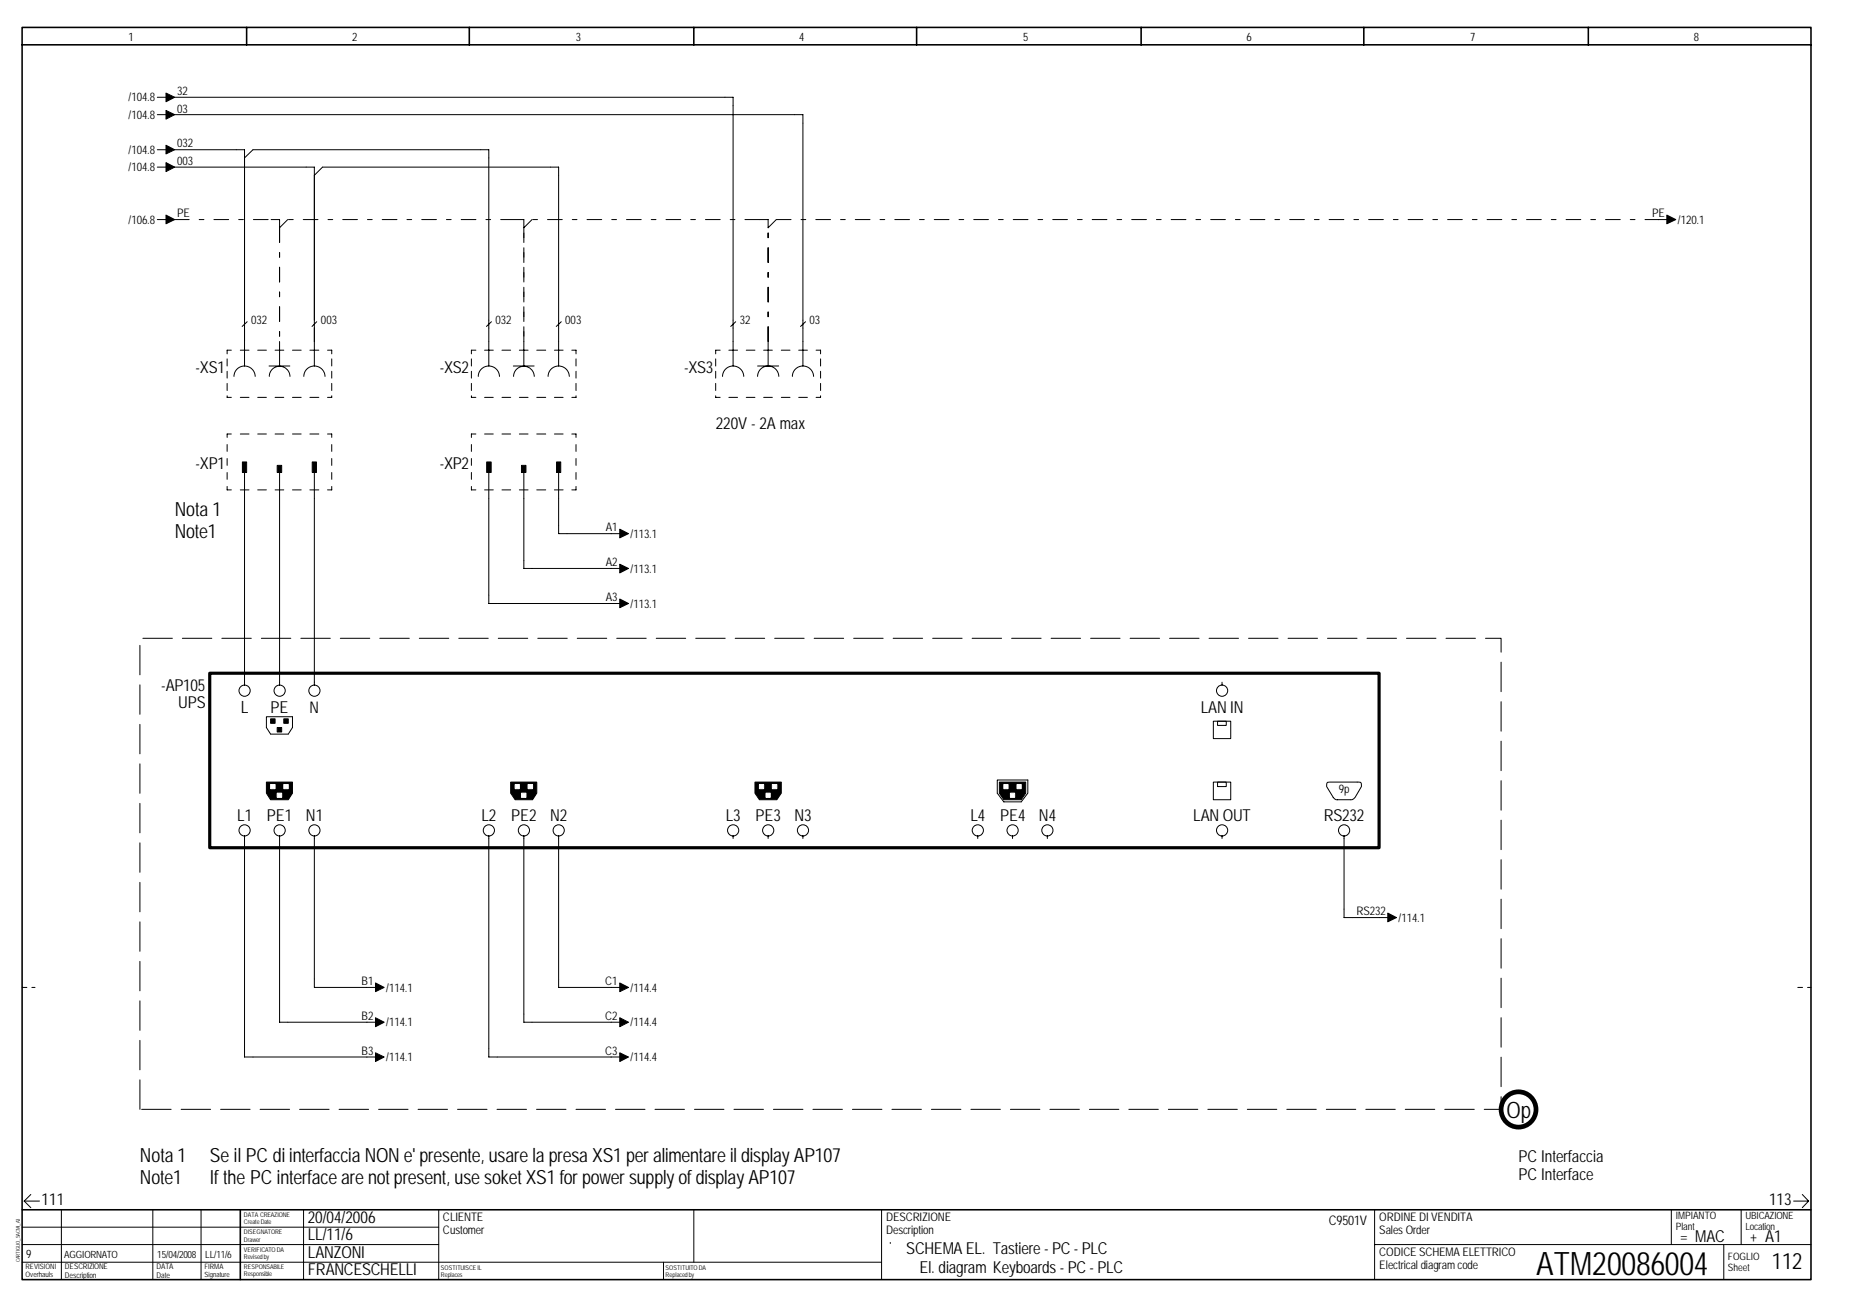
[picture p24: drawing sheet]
<svg xmlns="http://www.w3.org/2000/svg" width="297mm" height="210mm" viewBox="0 0 297 210" stroke-linecap="round" stroke-linejoin="round" font-family="sans-serif">
<defs><g id="words">
<text font-size="5.2" x="246.8" y="204.7">ATM20086004</text>
<g font-size="3.6">
<text x="242" y="179.5">Op</text>
<text x="284.6" y="203.7">112</text>
</g>
<g font-size="3.1">
<text x="28.1" y="82.9">Nota 1</text>
<text x="28.1" y="86.5">Note1</text>
<text x="22.5" y="186.6">Nota 1</text>
<text x="22.5" y="190.1">Note1</text>
<text x="33.7" y="186.6">Se il PC di interfaccia NON e' presente, usare la presa XS1 per alimentare il display AP107</text>
<text x="33.7" y="190.1">If the PC interface are not present, use soket XS1 for power supply of display AP107</text>
</g>
<g font-size="2.7">
<text x="31.4" y="59.9">-XS1</text>
<text x="70.7" y="59.9">-XS2</text>
<text x="109.9" y="59.9">-XS3</text>
<text x="115" y="68.9">220V - 2A max</text>
<text x="31.4" y="75.3">-XP1</text>
<text x="70.7" y="75.3">-XP2</text>
<text x="25.9" y="110.9">-AP105</text>
<text x="28.6" y="113.7">UPS</text>
<text x="38.7" y="114.4">L</text>
<text x="43.5" y="114.4">PE</text>
<text x="192.9" y="114.4">LAN IN</text>
<text x="38.1" y="131.9">L1</text>
<text x="42.9" y="131.9">PE1</text>
<text x="49.1" y="131.9">N1</text>
<text x="77.3" y="131.9">L2</text>
<text x="82.1" y="131.9">PE2</text>
<text x="88.4" y="131.9">N2</text>
<text x="116.6" y="131.9">L3</text>
<text x="121.4" y="131.9">PE3</text>
<text x="127.6" y="131.9">N3</text>
<text x="155.9" y="131.9">L4</text>
<text x="160.7" y="131.9">PE4</text>
<text x="166.9" y="131.9">N4</text>
<text x="191.7" y="131.9">LAN OUT</text>
<text x="212.7" y="131.9">RS232</text>
<text x="243.9" y="186.6">PC Interfaccia</text>
<text x="243.9" y="189.5">PC Interface</text>
<text x="6.7" y="193.6">111</text>
<text x="49.4" y="196.4">20/04/2006</text>
<text x="284.2" y="193.6">113</text>
<text x="49.4" y="202">LANZONI</text>
<text x="49.4" y="199.2">LL/11/6</text>
<text x="145.6" y="201.4">SCHEMA EL. Tastiere - PC - PLC</text>
<text x="49.4" y="204.8">FRANCESCHELLI</text>
<text x="147.7" y="204.4">El. diagram Keyboards - PC - PLC</text>
</g>
<g font-size="2.6">
<text x="49.7" y="114.4">N</text>
<text x="269.9" y="199.5">= MAC</text>
<text x="281.1" y="199.5">+ A1</text>
</g>
<text font-size="2.1" x="213.5" y="196.7">C9501V</text>
<g font-size="1.9">
<text x="20.7" y="6.5">1</text>
<text x="56.6" y="6.5">2</text>
<text x="92.5" y="6.5">3</text>
<text x="128.4" y="6.5">4</text>
<text x="164.4" y="6.5">5</text>
<text x="200.3" y="6.5">6</text>
<text x="236.2" y="6.5">7</text>
<text x="272.1" y="6.5">8</text>
<text x="20.7" y="16.3">/104.8</text>
<text x="28.4" y="15.3">32</text>
<text x="20.7" y="19.1">/104.8</text>
<text x="28.4" y="18.1">03</text>
<text x="28.4" y="23.7">032</text>
<text x="20.7" y="24.7">/104.8</text>
<text x="20.7" y="27.5">/104.8</text>
<text x="28.4" y="26.5">003</text>
<text x="20.7" y="35.9">/106.8</text>
<text x="28.4" y="34.9">PE</text>
<text x="265.4" y="34.9">PE</text>
<text x="269.6" y="35.9">/120.1</text>
<text x="40.3" y="52">032</text>
<text x="51.6" y="52">003</text>
<text x="79.6" y="52">032</text>
<text x="90.8" y="52">003</text>
<text x="118.8" y="52">32</text>
<text x="130" y="52">03</text>
<text x="97.3" y="85.3">A1</text>
<text x="101.3" y="86.4">/113.1</text>
<text x="97.3" y="91">A2</text>
<text x="101.3" y="92">/113.1</text>
<text x="97.3" y="96.5">A3</text>
<text x="101.3" y="97.6">/113.1</text>
<text x="215.1" y="127.4">9p</text>
<text x="217.9" y="147">RS232</text>
<text x="224.7" y="148">/114.1</text>
<text x="58.1" y="158.2">B1</text>
<text x="62.1" y="159.3">/114.1</text>
<text x="97.2" y="158.2">C1</text>
<text x="101.3" y="159.3">/114.4</text>
<text x="58.1" y="163.8">B2</text>
<text x="62.1" y="164.8">/114.1</text>
<text x="97.2" y="163.8">C2</text>
<text x="101.3" y="164.8">/114.4</text>
<text x="58.1" y="169.4">B3</text>
<text x="62.1" y="170.4">/114.1</text>
<text x="97.2" y="169.4">C3</text>
<text x="101.3" y="170.4">/114.4</text>
<text x="71.2" y="196">CLIENTE</text>
<text x="142.3" y="196">DESCRIZIONE</text>
<text x="221.5" y="196">ORDINE DI VENDITA</text>
<text x="4.2" y="202">9</text>
<text x="71.2" y="198.2">Customer</text>
<text x="142.3" y="198.2">Description</text>
<text x="221.5" y="201.7">CODICE SCHEMA ELETTRICO</text>
<text x="221.5" y="203.8">Electrical diagram code</text>
<text x="221.5" y="198.2">Sales Order</text>
</g>
<g font-size="1.6">
<text x="269.2" y="195.7">IMPIANTO</text>
<text x="269.2" y="197.5">Plant</text>
<text x="280.4" y="195.7">UBICAZIONE</text>
<text x="280.4" y="197.5">Location</text>
<text x="10.3" y="202">AGGIORNATO</text>
<text x="25.3" y="202">15/04/2008</text>
<text x="33" y="202">LL/11/6</text>
<text x="277.6" y="202.4">FOGLIO</text>
<text x="277.6" y="204.2">Sheet</text>
</g>
<g font-size="1.3">
<text x="10.4" y="203.8">DESCRIZIONE</text>
<text x="25.1" y="203.8">DATA</text>
<text x="10.4" y="205.3">Description</text>
<text x="25.1" y="205.3">Date</text>
</g>
<g font-size="1.2">
<text x="4.1" y="203.8">REVISIONI</text>
<text x="32.8" y="203.8">FIRMA</text>
<text x="4.1" y="205.1">Overhauls</text>
<text x="32.8" y="205.1">Signature</text>
</g>
<g font-size="1">
<text x="39.2" y="195.4">DATA CREAZIONE</text>
<text x="39.2" y="196.6">Create Date</text>
<text x="39.2" y="198.2">DISEGNATORE</text>
<text x="39.2" y="199.4">Drawer</text>
<text x="39.2" y="201">VERIFICATO DA</text>
<text x="39.2" y="202.2">Revised by</text>
<text x="39.2" y="203.8">RESPONSABILE</text>
<text x="70.8" y="203.9">SOSTITUISCE IL</text>
<text x="106.9" y="203.9">SOSTITUITO DA</text>
<text x="39.2" y="205">Responsible</text>
<text x="70.8" y="205.1">Replaces</text>
<text x="106.9" y="205.1">Replaced by</text>
</g>
<text font-size=".8" x="3.2" y="202.8" transform="rotate(-90 3.2 202.8)">CARTIGLIO_SACMI_A3</text>
</g></defs>
<path d="M3.6 4.4h287.3v201.1h-287.3zM3.6 7.2h287.3M39.6 4.4v2.8M75.4 4.4v2.8M111.5 4.4v2.8M147.3 4.4v2.8M183.3 4.4v2.8M219.1 4.4v2.8M255.2 4.4v2.8M3.6 194.3h287.3M38.6 194.3v11.2" fill="none" stroke="#000" stroke-width=".25"/>
<g fill="none" stroke="#000" stroke-width=".16">
<path d="M3.6 197.1h66.9M3.6 199.9h66.9M3.9 192.9l1 1.1M3.9 192.9h2.4M4.9 191.8l-1 1.1M9.9 194.3v11.2M24.6 194.3v11.2M32.3 194.3v11.2M48.8 194.3v11.2M70.5 194.3v11.2M111.5 194.3v8.4M288.1 192.9h2.5"/>
<path d="M289.5 191.8l1.1 1.1M290.6 192.9l-1.1 1.1M3.6 202.7h138M106.6 202.7v2.8"/>
</g>
<path d="M3.6 158.6h2M288.8 158.6h2.1" fill="none" stroke="#000" stroke-width=".16" stroke-dasharray=".8 .8"/>
<path d="M113.9 195h26v7h-26z" fill="#fff"/>
<g fill="none" stroke="#000" stroke-width=".16">
<path d="M25.3 18.4h2.1M25.3 15.6h2.1M28 18.4h101v40.4M28 15.6h89.8v43.2M25.3 24h2.1M25.3 26.8h2.1M25.3 35.3h2.1M28 24h11.3v34.8M28 26.8h22.5v32M39.3 25.4l1.3-1.4h37.9v34.8M43.6 35.3h1.3v1.3l1.3-1.3M50.5 28.2l1.3-1.4h37.9v32"/>
<path d="M82.8 35.3h1.4v1.3l1.3-1.3M122 35.3h1.4v1.3l1.3-1.3M266.4 35.3h2.1M36.5 57.6v1.2M36.5 59.6v1.1M37.2 56.2h-.7v.6M38.6 56.2h1.4M39.7 51.7l-.8 .7M41.4 56.2h1.4M43.2 58.8h3.4M44.2 56.2h1.4M44.9 54.8v4"/>
<path d="M47 56.2h1.4M49.8 56.2h1.4M50.9 51.7l-.8 .7M52.6 56.2h.7v.6M53.3 57.6v1.2M53.3 59.6v1.1M75.7 57.6v1.2M75.7 59.6v1.1M76.5 56.2h-.8v.6M77.8 56.2h1.4M78.9 51.7l-.8 .7M80.6 56.2h1.4"/>
<path d="M82.5 58.8h3.3M83.4 56.2h1.4M84.2 54.8v4M86.2 56.2h1.5M89.1 56.2h1.4M90.2 51.7l-.8 .7M91.9 56.2h.6v.6M92.5 57.6v1.2M92.5 59.6v1.1M115 57.6v1.2M115 59.6v1.1M115.7 56.2h-.7v.6"/>
<path d="M117.1 56.2h1.4M118.2 51.7l-.8 .7M119.9 56.2h1.4M121.7 58.8h3.4M122.7 56.2h1.4M123.4 54.8v4M125.5 56.2h1.4M128.3 56.2h1.4M129.4 51.7l-.8 .7M131.1 56.2h.7v.6M131.8 57.6v1.2M131.8 59.6v1.1"/>
<path d="M36.5 61.6v1.1M36.5 63.6v.2h.7M36.5 71.4v1.1M36.5 73.6v1.1M36.5 75.9v1.1M36.5 78.1v.6h.7M37.2 69.7h-.7v.6M37.6 60.5a1.7 1.7 0 0 1 1.7-1.7 1.7 1.7 0 0 1 1.7 1.7M38.6 63.8h1.4M38.6 69.7h1.4M38.6 78.7h1.4M39.3 75.9v34.1"/>
<path d="M41.4 63.8h1.4M41.4 69.7h1.4M41.4 78.7h1.4M43.3 60.5a1.66 1.66 0 0 1 1.6-1.7 1.66 1.66 0 0 1 1.7 1.7M44.2 63.8h1.4M44.2 69.7h1.4M44.2 78.7h1.4M44.9 75.9v34.1M47 63.8h1.4M47 69.7h1.4M47 78.7h1.4M48.8 60.5a1.7 1.7 0 0 1 1.7-1.7 1.7 1.7 0 0 1 1.7 1.7"/>
<path d="M49.8 63.8h1.4M49.8 69.7h1.4M49.8 78.7h1.4M50.5 75.9v34.1M52.6 69.7h.7v.6M53.3 61.6v1.1M53.3 63.6v.2h-.7M53.3 71.4v1.1M53.3 73.6v1.1M53.3 75.9v1.1M53.3 78.1v.6h-.7M75.7 63.6v.2h.8"/>
<path d="M75.7 78.1v.6h.8M75.7 61.6v1.1M75.7 71.4v1.1M75.7 73.6v1.1M75.7 75.9v1.1M76.5 69.7h-.8v.6M76.8 60.5a1.7 1.7 0 0 1 1.7-1.7 1.7 1.7 0 0 1 1.7 1.7M77.8 63.8h1.4M77.8 69.7h1.4M77.8 78.7h1.4M78.5 75.9v21h21.8M80.6 63.8h1.4"/>
<path d="M80.6 69.7h1.4M80.6 78.7h1.4M82.5 60.5a1.66 1.66 0 0 1 1.7-1.7 1.66 1.66 0 0 1 1.6 1.7M83.4 63.8h1.4M83.4 69.7h1.4M83.4 78.7h1.4M84.2 75.9v15.4h16.1M86.2 63.8h1.5M86.2 69.7h1.5M86.2 78.7h1.5M88.1 60.5a1.7 1.7 0 0 1 1.7-1.7 1.7 1.7 0 0 1 1.7 1.7M89.1 63.8h1.4"/>
<path d="M89.1 69.7h1.4M89.1 78.7h1.4M89.7 75.9v9.8h10.6M91.9 69.7h.6v.6M92.5 63.6v.2h-.6M92.5 78.1v.6h-.6M92.5 61.6v1.1M92.5 71.4v1.1M92.5 73.6v1.1M92.5 75.9v1.1M115 63.6v.2h.7M115 61.6v1.1"/>
<path d="M116.1 60.5a1.7 1.7 0 0 1 1.7-1.7 1.7 1.7 0 0 1 1.7 1.7M117.1 63.8h1.4M119.9 63.8h1.4M121.7 60.5a1.7 1.7 0 0 1 1.7-1.7 1.7 1.7 0 0 1 1.7 1.7M122.7 63.8h1.4M125.5 63.8h1.4M127.3 60.5a1.7 1.7 0 0 1 1.7-1.7 1.7 1.7 0 0 1 1.7 1.7M128.3 63.8h1.4M131.8 63.6v.2h-.7M131.8 61.6v1.1M42.8 115.1h4.2v1.7l-.7 1.1h-2.8l-.7-1.1zM194.9 115.8h2.8v2.8h-2.8z"/>
<path d="M195.6 115.8h1.4v.7h-1.4zM196.3 109.6v.4M39.3 134.2v35.6h21.7M44.9 134.2v30h16.1M50.5 134.2v24.4h10.5M78.5 134.2v35.6h21.8M84.2 134.2v30h16.1M89.7 134.2v24.4h10.6M117.8 134.2v.5M123.4 134.2v.5M129 134.2v.5M157.1 134.2v.5"/>
<path d="M160.2 125.3h4.9v2.1l-1 1.4h-2.8l-1.1-1.4zM162.7 134.2v.5M168.3 134.2v.5M194.9 125.6h2.8v2.8h-2.8zM195.6 125.6h1.4v.7h-1.4zM196.3 134.2v.5M213.2 125.7l.6-.1h4.6l.2 .1 .1 .6-1 1.8-.5 .3h-2.6l-.4-.3-1.1-1.8zM215.9 134.2v13.2h7.7M141.6 194.3v11.2M143 199.5h.1M220.8 199.9h70.1M220.8 194.3v11.2"/>
<path d="M268.5 194.3v5.6M276.9 199.9v5.6M279.7 194.3v5.6"/>
<circle cx="39.3" cy="110.9" r=".9"/>
<circle cx="44.9" cy="110.9" r=".9"/>
<circle cx="50.5" cy="110.9" r=".9"/>
<circle cx="196.3" cy="110.9" r=".9"/>
<circle cx="39.3" cy="133.4" r=".9"/>
<circle cx="44.9" cy="133.4" r=".9"/>
<circle cx="50.5" cy="133.4" r=".9"/>
<circle cx="78.5" cy="133.4" r=".9"/>
<circle cx="84.2" cy="133.4" r=".9"/>
<circle cx="89.8" cy="133.4" r=".9"/>
<circle cx="117.8" cy="133.4" r=".9"/>
<circle cx="123.4" cy="133.4" r=".9"/>
<circle cx="129" cy="133.4" r=".9"/>
<circle cx="157.1" cy="133.4" r=".9"/>
<circle cx="162.7" cy="133.4" r=".9"/>
<circle cx="168.3" cy="133.4" r=".9"/>
<circle cx="196.3" cy="133.4" r=".9"/>
<circle cx="215.9" cy="133.4" r=".9"/>
</g>
<path d="M28 35.3h15.6M44.9 36.6v18.2M82.8 35.3h-36.6M84.2 36.6v18.2M122 35.3h-36.5M124.7 35.3h141.8M84.2 54.8v-18.2M123.4 54.8v-18.2M33.7 136.1v-28h187.8v28h-187.8" fill="none" stroke="#000" stroke-width=".16" stroke-dasharray="2.4 1.6 .8 1.6"/>
<g fill="#000" stroke="#000" stroke-width=".16">
<path d="M26.7 14.9l1.4 .7-1.4 .7z" fill-rule="evenodd"/>
<path d="M26.7 17.7l1.4 .7-1.4 .7z" fill-rule="evenodd"/>
<path d="M26.7 23.3l1.4 .7-1.4 .7z" fill-rule="evenodd"/>
<path d="M26.7 26.1l1.4 .7-1.4 .8z" fill-rule="evenodd"/>
<path d="M26.7 34.5l1.4 .8-1.4 .6z" fill-rule="evenodd"/>
<path d="M267.8 34.5l1.4 .8-1.4 .6z" fill-rule="evenodd"/>
<path d="M38.9 74.2h.7v1.7h-.7z" fill-rule="evenodd"/>
<path d="M44.5 74.7h.8v1.2h-.8z" fill-rule="evenodd"/>
<path d="M50.2 74.2h.6v1.7h-.6z" fill-rule="evenodd"/>
<path d="M78.2 74.2h.7v1.7h-.7z" fill-rule="evenodd"/>
<path d="M83.8 74.7h.7v1.2h-.7z" fill-rule="evenodd"/>
<path d="M89.4 74.2h.7v1.7h-.7z" fill-rule="evenodd"/>
<path d="M99.6 85l1.4 .7-1.4 .7z" fill-rule="evenodd"/>
<path d="M99.6 90.6l1.4 .7-1.4 .7z" fill-rule="evenodd"/>
<path d="M99.6 96.2l1.4 .7-1.4 .7z" fill-rule="evenodd"/>
<path d="M43.5 115.4h.7v.8h-.7z" fill-rule="evenodd"/>
<path d="M44.5 116.8h.8v.8h-.8z" fill-rule="evenodd"/>
<path d="M45.6 115.4h.7v.8h-.7z" fill-rule="evenodd"/>
<path d="M42.8 125.6h4.2v1.8l-.7 1h-2.8l-.7-1z" fill-rule="evenodd"/>
<path d="M82 125.6h4.2v1.8l-.6 1h-2.8l-.8-1z" fill-rule="evenodd"/>
<path d="M121.3 125.6h4.2v1.8l-.7 1h-2.8l-.7-1z" fill-rule="evenodd"/>
<path d="M160.5 125.6h4.3v1.8l-.7 1h-2.8l-.8-1z" fill-rule="evenodd"/>
<path d="M60.3 157.9l1.4 .7-1.4 .7z" fill-rule="evenodd"/>
<path d="M99.6 157.9l1.4 .7-1.4 .7z" fill-rule="evenodd"/>
<path d="M222.9 146.6l1.4 .8-1.4 .6z" fill-rule="evenodd"/>
<path d="M60.3 163.4l1.4 .8-1.4 .7z" fill-rule="evenodd"/>
<path d="M60.3 169.1l1.4 .7-1.4 .7z" fill-rule="evenodd"/>
<path d="M99.6 163.4l1.4 .8-1.4 .7z" fill-rule="evenodd"/>
<path d="M99.6 169.1l1.4 .7-1.4 .7z" fill-rule="evenodd"/>
</g>
<path d="M33.7 108.1h187.8v28h-187.8z" fill="none" stroke="#000" stroke-width=".51"/>
<g fill="#fff" stroke="#fff" stroke-width=".16">
<path d="M43.5 126h.7v.7h-.7z" fill-rule="evenodd"/>
<path d="M44.5 127.4h.8v.7h-.8z" fill-rule="evenodd"/>
<path d="M45.6 126h.7v.7h-.7z" fill-rule="evenodd"/>
<path d="M82.8 126h.6v.7h-.6z" fill-rule="evenodd"/>
<path d="M83.8 127.4h.7v.7h-.7z" fill-rule="evenodd"/>
<path d="M84.8 126h.8v.7h-.8z" fill-rule="evenodd"/>
<path d="M122 126h.7v.7h-.7z" fill-rule="evenodd"/>
<path d="M123.1 127.4h.6v.7h-.6z" fill-rule="evenodd"/>
<path d="M124.1 126h.7v.7h-.7z" fill-rule="evenodd"/>
<path d="M161.3 126h.6v.7h-.6z" fill-rule="evenodd"/>
<path d="M162.3 127.4h.7v.7h-.7z" fill-rule="evenodd"/>
<path d="M163.4 126h.7v.7h-.7z" fill-rule="evenodd"/>
</g>
<path d="M22.5 178.2v-75.7h218.6v75.7h-218.6" fill="none" stroke="#000" stroke-width=".16" stroke-dasharray="4.7 1.6"/>
<circle cx="243.9" cy="178.2" r="2.82" fill="none" stroke="#000" stroke-width=".76"/>
<use href="#words"/>
</svg>
